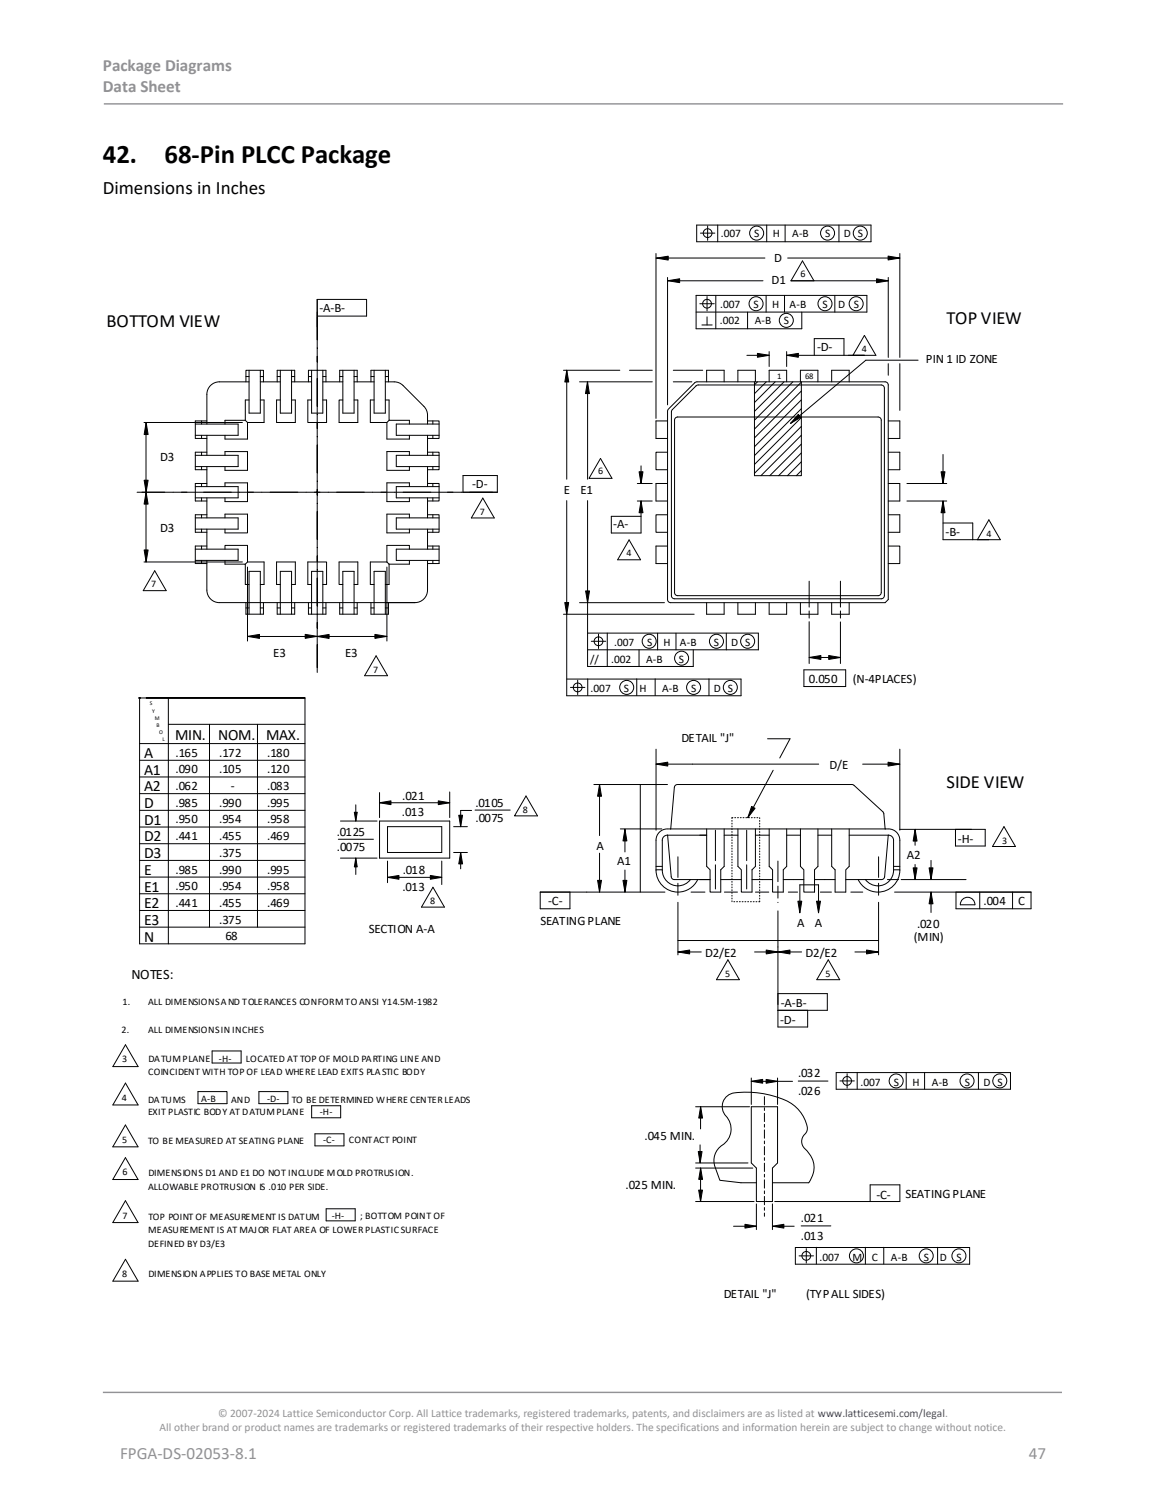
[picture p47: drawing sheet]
<svg xmlns="http://www.w3.org/2000/svg" width="216mm" height="279mm" viewBox="0 0 216 279" stroke-linecap="round" stroke-linejoin="round" font-family="sans-serif">
<defs><g id="words">
<g font-size="5">
<text x="19" y="30.1">42.</text>
<text x="30.5" y="30.1">68-Pin PLCC Package</text>
</g>
<text font-size="3.5" x="19" y="35.9">Dimensions in Inches</text>
<g font-size="3.4">
<text x="175.3" y="59.9">TOP VIEW</text>
<text x="19.7" y="60.6">BOTTOM VIEW</text>
<text x="175.3" y="145.9">SIDE VIEW</text>
</g>
<g font-size="3.2" fill="#919195">
<text x="19" y="13.2">Package Diagrams</text>
<text x="19" y="17.1">Data Sheet</text>
<text x="22.2" y="270.2">FPGA-DS-02053-8.1</text>
<text x="190.5" y="270.2">47</text>
</g>
<g font-size="2.9">
<text x="32.4" y="137.1">MIN.</text>
<text x="40.4" y="137.1">NOM.</text>
<text x="49.3" y="137.1">MAX.</text>
<text x="26.7" y="140.3">A</text>
<text x="26.7" y="143.4">A1</text>
<text x="26.7" y="149.6">D</text>
<text x="26.7" y="146.5">A2</text>
<text x="26.7" y="152.7">D1</text>
<text x="26.7" y="155.8">D2</text>
<text x="26.7" y="162">E</text>
<text x="26.7" y="158.9">D3</text>
<text x="26.7" y="165.1">E1</text>
<text x="26.7" y="171.3">E3</text>
<text x="26.7" y="168.2">E2</text>
<text x="26.7" y="174.4">N</text>
</g>
<text font-size="2.6" x="24.4" y="181.3">NOTES:</text>
<g font-size="2.4">
<text x="142.9" y="52.7">D1</text>
<text x="143.3" y="48.6">D</text>
<text x="59.1" y="57.8">-A-B-</text>
<text x="151.3" y="65">-D-</text>
<text x="171.4" y="67.2">PIN 1 ID ZONE</text>
<text x="29.7" y="85.3">D3</text>
<text x="87.4" y="90.4">-D-</text>
<text x="104.4" y="91.5">E</text>
<text x="107.5" y="91.5">E1</text>
<text x="29.7" y="98.4">D3</text>
<text x="113.5" y="97.9">-A-</text>
<text x="175.1" y="99.2">-B-</text>
<text x="50.6" y="121.7">E3</text>
<text x="63.9" y="121.7">E3</text>
<text x="149.8" y="126.5">0.050</text>
<text x="157.9" y="126.4">(N-4PLACES)</text>
<text x="126.2" y="137.4">DETAIL &quot;J&quot;</text>
<text x="32.5" y="140.1">.165</text>
<text x="32.5" y="143.2">.090</text>
<text x="40.6" y="143.2">.105</text>
<text x="40.6" y="140.1">.172</text>
<text x="49.5" y="143.2">.120</text>
<text x="49.5" y="140.1">.180</text>
<text x="153.6" y="142.4">D/E</text>
<text x="32.5" y="146.3">.062</text>
<text x="32.5" y="149.4">.985</text>
<text x="40.6" y="149.4">.990</text>
<text x="42.8" y="146.3">-</text>
<text x="49.5" y="149.4">.995</text>
<text x="49.5" y="146.3">.083</text>
<text x="74.5" y="148">.021</text>
<text x="88" y="149.5">.0105</text>
<text x="32.5" y="152.5">.950</text>
<text x="32.5" y="155.5">.441</text>
<text x="40.6" y="155.6">.455</text>
<text x="40.6" y="152.5">.954</text>
<text x="49.5" y="152.5">.958</text>
<text x="49.5" y="155.6">.469</text>
<text x="62.4" y="154.9">.0125</text>
<text x="74.4" y="151.2">.013</text>
<text x="88.1" y="152.2">.0075</text>
<text x="177.4" y="156">-H-</text>
<text x="32.5" y="161.7">.985</text>
<text x="40.6" y="161.7">.990</text>
<text x="40.6" y="158.6">.375</text>
<text x="49.5" y="161.7">.995</text>
<text x="62.4" y="157.7">.0075</text>
<text x="74.6" y="161.9">.018</text>
<text x="110.4" y="157.3">A</text>
<text x="114.3" y="160.2">A1</text>
<text x="167.9" y="159">A2</text>
<text x="32.5" y="167.9">.441</text>
<text x="32.5" y="164.8">.950</text>
<text x="40.6" y="167.9">.455</text>
<text x="40.6" y="164.8">.954</text>
<text x="49.5" y="167.9">.469</text>
<text x="49.5" y="164.8">.958</text>
<text x="74.5" y="165">.013</text>
<text x="101.5" y="167.6">-C-</text>
<text x="182.1" y="167.6">.004</text>
<text x="188.6" y="167.6">C</text>
<text x="40.6" y="171">.375</text>
<text x="68.3" y="172.7">SECTION A-A</text>
<text x="100.1" y="171.3">SEATING PLANE</text>
<text x="147.6" y="171.6">A</text>
<text x="150.9" y="171.6">A</text>
<text x="169.8" y="171.8">.020</text>
<text x="41.7" y="174.1">68</text>
<text x="130.5" y="177.1">D2/E2</text>
<text x="149.1" y="177.1">D2/E2</text>
<text x="169.2" y="174.3">(MIN)</text>
<text x="144.4" y="189.5">-D-</text>
<text x="144.6" y="186.5">-A-B-</text>
<text x="147.8" y="199.5">.032</text>
<text x="147.8" y="202.7">.026</text>
<text x="119.3" y="211">.045 MIN.</text>
<text x="115.8" y="220.2">.025 MIN.</text>
<text x="162.3" y="221.9">-C-</text>
<text x="167.7" y="221.8">SEATING PLANE</text>
<text x="148.3" y="226.3">.021</text>
<text x="148.3" y="229.6">.013</text>
<text x="134" y="240.4">DETAIL &quot;J&quot;</text>
<text x="149.3" y="240.4">(TYP ALL SIDES)</text>
</g>
<g font-size="2.1">
<text x="133.5" y="43.9">.007</text>
<text x="139.6" y="43.9">S</text>
<text x="143.1" y="43.9">H</text>
<text x="146.7" y="43.9">A-B</text>
<text x="152.8" y="43.9">S</text>
<text x="156.3" y="43.9">D S</text>
<text x="133.3" y="57">.007</text>
<text x="139.5" y="57">S</text>
<text x="143" y="57">H</text>
<text x="146.2" y="57">A-B</text>
<text x="152.3" y="57">S</text>
<text x="155.2" y="57">D</text>
<text x="158.1" y="57">S</text>
<text x="133.3" y="60.1">.002</text>
<text x="139.7" y="60.1">A-B</text>
<text x="145.1" y="60.1">S</text>
<text x="113.7" y="119.6">.007</text>
<text x="119.8" y="119.6">S</text>
<text x="122.9" y="119.6">H</text>
<text x="125.9" y="119.6">A-B</text>
<text x="132.2" y="119.6">S</text>
<text x="135.4" y="119.6">D S</text>
<text x="109.3" y="122.7">//</text>
<text x="113.2" y="122.7">.002</text>
<text x="119.6" y="122.7">A-B</text>
<text x="125.7" y="122.7">S</text>
<text x="109.4" y="128.1">.007</text>
<text x="115.5" y="128.1">S</text>
<text x="118.4" y="128.1">H</text>
<text x="122.6" y="128.1">A-B</text>
<text x="128" y="128.1">S</text>
<text x="132.1" y="128.1">D S</text>
<text x="159.3" y="201.1">.007</text>
<text x="165.5" y="201.1">S</text>
<text x="169" y="201.1">H</text>
<text x="172.6" y="201.1">A-B</text>
<text x="178.6" y="201.1">S</text>
<text x="182.1" y="201.1">D S</text>
<text x="151.7" y="233.5">.007</text>
<text x="157.9" y="233.5">M</text>
<text x="161.4" y="233.5">C</text>
<text x="165" y="233.5">A-B</text>
<text x="171.1" y="233.5">S</text>
<text x="174" y="233.5">D</text>
<text x="177.1" y="233.5">S</text>
</g>
<g font-size="2.1" fill="#919195">
<text x="40.4" y="262.3">© 2007-2024 Lattice Semiconductor Corp. All Lattice trademarks, registered trademarks, patents, and disclaimers are as listed at www.latticesemi.com/legal.</text>
<text x="29.6" y="264.9">All other brand or product names are trademarks or registered trademarks of their respective holders. The specifications and information herein are subject to change without notice.</text>
</g>
<g font-size="1.9">
<text x="148.2" y="51.4">6</text>
<text x="159.6" y="65.1">4</text>
<text x="110.8" y="87.8">6</text>
<text x="88.8" y="95.4">7</text>
<text x="182.7" y="99.3">4</text>
<text x="116" y="103">4</text>
<text x="28" y="108.8">7</text>
<text x="69.1" y="124.6">7</text>
<text x="96.8" y="150.5">8</text>
<text x="185.5" y="156.3">3</text>
<text x="79.7" y="167.5">8</text>
<text x="134.3" y="180.8">5</text>
<text x="152.9" y="180.8">5</text>
<text x="22.5" y="191.2">2.</text>
<text x="22.7" y="186">1.</text>
<text x="27.4" y="186">ALL DIMENSIONS AND TOLERANCES CONFORM TO ANSI Y14.5M-1982</text>
<text x="27.4" y="191.2">ALL DIMENSIONS IN INCHES</text>
<text x="22.7" y="196.6">3</text>
<text x="27.5" y="196.6">DATUM PLANE</text>
<text x="40.5" y="196.6">-H-</text>
<text x="45.5" y="196.6">LOCATED AT TOP OF MOLD PARTING LINE AND</text>
<text x="22.6" y="203.9">4</text>
<text x="27.4" y="199">COINCIDENT WITH TOP OF LEAD WHERE LEAD EXITS PLASTIC BODY</text>
<text x="27.4" y="206.5">EXIT PLASTIC BODY AT DATUM PLANE</text>
<text x="27.4" y="204.2">DATUMS</text>
<text x="37.3" y="204.1">A-B</text>
<text x="42.8" y="204.2">AND</text>
<text x="49.5" y="204.1">-D-</text>
<text x="54" y="204.2">TO BE DETERMINED WHERE CENTER LEADS</text>
<text x="59.2" y="206.5">-H-</text>
<text x="22.7" y="211.6">5</text>
<text x="27.4" y="211.8">TO BE MEASURED AT SEATING PLANE</text>
<text x="59.8" y="211.7">-C-</text>
<text x="64.6" y="211.7">CONTACT POINT</text>
<text x="22.7" y="217.5">6</text>
<text x="27.4" y="220.3">ALLOWABLE PROTRUSION IS .010 PER SIDE.</text>
<text x="27.5" y="217.8">DIMENSIONS D1 AND E1 DO NOT INCLUDE MOLD PROTRUSION.</text>
<text x="22.7" y="225.7">7</text>
<text x="27.5" y="225.8">TOP POINT OF MEASUREMENT IS DATUM</text>
<text x="61.4" y="225.7">-H-</text>
<text x="66.7" y="225.8">; BOTTOM POINT OF</text>
<text x="27.5" y="230.9">DEFINED BY D3/E3</text>
<text x="27.5" y="228.4">MEASUREMENT IS AT MAJOR FLAT AREA OF LOWER PLASTIC SURFACE</text>
<text x="22.6" y="236.5">8</text>
<text x="27.5" y="236.5">DIMENSION APPLIES TO BASE METAL ONLY</text>
</g>
<g font-size="1.6">
<text x="143.9" y="70.2">1</text>
<text x="149.1" y="70.2">68</text>
</g>
<g font-size="1.1">
<text x="27.7" y="130.6">S</text>
<text x="28.2" y="132">Y</text>
<text x="28.7" y="133.3">M</text>
<text x="29" y="134.6">B</text>
<text x="29.5" y="136">O</text>
<text x="30.1" y="137.3">L</text>
</g>
</g></defs>
<path d="M19.2 19.2h177.6M19 257.8h177.6" fill="none" stroke="#919195" stroke-width=".26"/>
<g fill="#000">
<path d="M121.6 47.8l2.1-.4v.8zM123.7 52l2.1-.4v.7zM162.3 51.6l2.2 .4-2.2 .4zM164.4 47.4l2.2 .4-2.2 .3zM104.9 68.6l.4 2.1h-.7zM108.8 70.7l.3 2.2h-.7zM140.2 65.4l2.2 .4-2.2 .4zM145.7 65.8l2.1-.4v.8zM147.8 76.7l.5 .6-1.9 1.1zM27 91.1l.4 2.2h-.7zM27.1 78.2l.3 2.3h-.7zM26.7 88.9h.7l-.3 2.2z"/>
<path d="M118.7 92.8l.4 2.1h-.8zM118.3 87.4h.8l-.4 2.1zM174.6 92.8l.4 2.1h-.8zM174.2 87.4h.8l-.4 2.1zM26.7 101.8h.7l-.3 2.2zM45.8 117.8l2.2-.3v.7zM56.5 117.5l2.2 .3-2.2 .4zM58.7 117.8l2.2-.3v.7zM69.4 117.5l2.2 .3-2.2 .4zM104.6 111.6h.7l-.4 2.1zM108.4 109.4h.8l-.4 2.2zM149.8 121.7l2.2-.3v.7z"/>
<path d="M153.4 121.4l2.2 .3-2.2 .4zM65.6 150.4h.6l-.3 1.6zM70.3 148.6l2.1-.3v.7zM81.2 148.3l2.1 .3-2.1 .4zM85.3 157.8l.4 2.2h-.8zM84.9 150.9h.8l-.4 2.2zM111 145.3l.4 2.1h-.7zM115.7 153.5l.4 2.2h-.7zM121.5 141.5l2.1-.4v.7zM139.2 149.3l.6 .4-1.3 1.7zM164.4 141.1l2.2 .4-2.2 .3zM169.4 153.6l.4 2.1h-.7z"/>
<path d="M65.9 158.9l.2 1.6h-.5zM71.8 162.4l2.1-.3v.7zM79.7 162.1l2.1 .3-2.1 .4zM110.7 163h.7l-.4 2.2zM115.4 163h.7l-.4 2.2zM125.5 176.3l2.2-.4v.7zM141.9 175.9l2.1 .4-2.1 .3zM144.1 176.3l2.2-.4v.7zM147.7 166.9h.8l-.4 2.1zM151.2 166.9h.7l-.3 2.1zM160.5 175.9l2.1 .4-2.1 .3zM169.1 160.7h.7l-.4 2.2z"/>
<path d="M172.4 165.2l.4 2.1h-.8zM172 160.7h.8l-.4 2.2zM129.3 213.2h.7l-.4 2.1zM129.7 204.9l.4 2.1h-.7zM129.7 216.3l.4 2.1h-.7zM139.1 200.2l2.1-.3v.7zM141.9 199.9l2.1 .3-2.1 .4zM129.4 220.4h.7l-.4 2.1zM137.9 226.7l2.2 .3-2.2 .4zM143 227l2.1-.3v.7z"/>
</g>
<g fill="none" stroke="#000" stroke-width=".19">
<path d="M58.7 58.5h9.2v-3.1h-9.2v5.1M121.5 47.8h20.1M121.5 46.9v30.6M121.6 47.8l2.1-.4v.8zM123.6 52h17.7M123.6 51.4v23.6M123.7 52l2.1-.4v.7zM128.9 57.8h31.6v-3.1h-31.6v6.2h19.6v-3.1M129 41.7h32.3v3.1h-32.3zM129.6 56.2h2.7M129.7 43.2h2.7M130.9 54.9v2.7"/>
<path d="M130.9 58.7v1.5M131 41.8v2.7M132.5 54.7v6.2M132.9 41.7v3.1M138.4 57.8v3.1M141.9 54.7v3.1M142 41.7v3.1M145.3 54.7v3.1M145.4 41.7v3.1M145.8 47.8h20.8M150.7 52l-2.1-3.7-2.1 3.7h18M154.6 54.7v3.1"/>
<path d="M155.3 41.7v3.1M162.3 51.6l2.2 .4-2.2 .4zM164.4 47.4l2.2 .4-2.2 .3zM164.5 51.4v14.8M166.6 46.9v19.3M26.7 78.2h18.2M27 78.2v25.9M27.1 78.2l.3 2.3h-.7zM36.2 78.5h7.9v2.1h-7.9M37.3 77.9v.6M38.3 77.9h-2.1v3.3h2.1M38.3 73v5.5"/>
<path d="M45.4 77.8l.4 .4v3.1h-4.1v-.7M45.5 70.7v-2.1h3.3v2.1M45.5 69.7h.6M46.1 70.7h-5.5a2.32 2.32 0 0 0-2.3 2.3M46.1 74.1h-.7v3.7h-3.7v.7M46.1 68.6v7.9h2.1v-7.9M48.2 70.7h3.7M48.2 74.1h.7v4.1h-3.1M48.2 69.7h.6M51.3 70.7v-2.1h3.3v2.1M51.3 69.7h.6M51.9 74.1h-.7v4.1h3.5v-4.1h-.7"/>
<path d="M51.9 68.6v7.9h2.1v-7.9M54 70.7h3.7M54 69.7h.6M57.1 70.7v-2.1h3.3v2.1M57.1 69.7h.6M57.7 74.1h-.7v4.1h3.5v-4.1h-.7M57.7 68.6v7.9h2.1v-7.9M59.8 70.7h3.7M59.8 69.7h.6M62.9 70.7v-2.1h3.2v2.1M62.9 69.7h.6M63.5 74.1h-.7v4.1h3.5v-4.1h-.7"/>
<path d="M63.5 68.6v7.9h2.1v-7.9M65.6 70.7h3.7M65.6 69.7h.5M68.7 70.7v-2.1h3.2v2.1M68.7 69.7h.6M69.3 74.1h-.7v4.1h3l.4-.4M69.3 68.6v7.9h2v-7.9M71.3 70.7a4.6 4.6 0 0 1 2.7 .3l.6 .4 3.9 3.8 .4 .6a4.6 4.6 0 0 1 .3 2.7M71.3 74.1h.7v3.7h3.8v.7M71.3 69.7h.6M71.6 78.2v3.1h4.2v-.7M79.2 77.9h2.1v3.3h-2.1"/>
<path d="M80.1 77.9v.6M81.3 78.5h-7.9v2.1h7.9M104.3 68.6h10.5M104.9 68.6v20.1M104.9 68.6l.4 2.1h-.7zM107.3 70.7h13.5M108.8 70.7l.3 2.2h-.7zM108.8 70.7v18M116.6 68.6h4.2M123.6 77.9h-2.1v3.3h2.1M124.7 70.7h3.4M124.7 68.6h5.4"/>
<path d="M125.1 77.4l.4-.2h37.1a.58 .58 0 0 1 .6 .6v31.9a.58 .58 0 0 1-.6 .6h-37.1a.58 .58 0 0 1-.6-.6v-31.9zM128.6 70.9l.5-.2h34.8a.58 .58 0 0 1 .6 .6v39.7l-.6 .6h-39.7a.58 .58 0 0 1-.6-.6v-34.9l.2-.4zM130 60.2h1.9M130.8 70.7v-2.1h3.3v2.1M136.6 70.7v-2.1h3.3v2.1M138.3 65.8h4.1M139.7 70.7v17.4h8.7v-17.4M140.2 65.4l2.2 .4-2.2 .4zM140.3 70.7l-.6 .6M141.9 70.7l-2.2 2.2M142.4 70.7v-2.1h3.3v2.1M142.4 65.1v2.8"/>
<path d="M143.5 70.7l-3.8 3.8M145.2 70.7l-5.5 5.5M145.7 65.8l2.1-.4v.8zM145.7 65.8h16.5l-2.1-3.7-2.2 3.7M145.7 65.1v2.8M146.8 70.7l-7.1 7.1M147.8 76.7l.5 .6-1.9 1.1zM148.2 70.7v-2.1h3.2v2.1M148.4 74l-8.7 8.7M148.4 72.4l-8.7 8.7M148.4 70.8l-8.7 8.6M148.4 75.7l-8.7 8.7"/>
<path d="M148.4 77.3l-8.7 8.7M148.4 79l-8.7 8.6M150.8 65.8v-3.1h5.5v3.1M154 70.7v-2.1h3.2v2.1M163.8 71.9a.58 .58 0 0 0-.6-.6h-33.9l-.4 .1-4.4 4.4-.2 .5v34a.58 .58 0 0 0 .6 .6h38.3a.58 .58 0 0 0 .6-.6M163.8 71.9v38.4M164.5 77.9h2.1v3.3h-2.1M164.5 67.3v2.2M166.6 67.3v8.7M170 66.7h-9.7l-13.9 11.7M26.7 88.9h.7l-.3 2.2zM27 91.1l.4 2.2h-.7z"/>
<path d="M36.2 95.9h7.9v2.1h-7.9M36.2 90.1h7.9v2.1h-7.9M36.2 84.3h7.9v2.1h-7.9M37.3 80.6v.6M37.3 83.7v.6M37.3 86.4v.6M37.3 89.5v.6M37.3 92.2v.6M37.3 95.3v.6M37.3 98v.6M38.3 89.5h-2.1v3.3h2.1M38.3 95.3h-2.1v3.3h2.1"/>
<path d="M38.3 83.7h-2.1v3.3h2.1M38.3 80.6v3.7M38.3 86.4v3.7M38.3 92.2v3.7M38.3 98v3.7M41.7 95.9v-.7h4.1v3.5h-4.1v-.7M41.7 84.3v-.7h4.1v3.5h-4.1v-.7M41.7 90.1v-.7h4.1v3.5h-4.1v-.7M75.8 84.3v-.7h-4.2v3.5h4.2v-.7M75.8 90.1v-.7h-4.2v3.5h4.2v-.7M75.8 95.9v-.7h-4.2v3.5h4.2v-.7M79.2 83.7h2.1v3.3h-2.1"/>
<path d="M79.2 89.5h2.1v3.3h-2.1M79.2 95.3h2.1v3.3h-2.1M79.2 80.6v3.7M79.2 86.4v3.7M79.2 92.2v3.7M79.2 98v3.7M80.1 80.6v.6M80.1 83.7v.6M80.1 86.4v.6M80.1 89.5v.6M80.1 92.2v.6M80.1 95.3v.6"/>
<path d="M80.1 98v.6M81.3 84.3h-7.9v2.1h7.9M81.3 90.1h-7.9v2.1h7.9M81.3 95.9h-7.9v2.1h7.9M85.7 88h6.4v3.1h-6.4zM89.4 92.2l2.1 3.7h-4.2zM104.9 92.7v36.1h32.3v-3.1h-32.3M108.8 92.7v30.7h19.6v-3.1M111.2 84.9l2.1 3.7h-4.2zM116.5 100l2.1 3.6h-4.2zM118 92.8h2.8M118 89.5h2.8"/>
<path d="M118.3 87.4h.8l-.4 2.1zM118.7 92.8l.4 2.1h-.8zM118.7 92.8v5.9h-5.5v-3.1h5.5M118.7 86.3v3.2M123.6 95.3h-2.1v3.3h2.1M123.6 83.7h-2.1v3.3h2.1M123.6 89.5h-2.1v3.3h2.1M148.4 80.6l-7.5 7.5M148.4 82.2l-5.9 5.9M148.4 83.9l-4.2 4.2M148.4 85.5l-2.6 2.6M148.4 87.1l-1 1"/>
<path d="M164.5 89.5h2.1v3.3h-2.1M164.5 83.7h2.1v3.3h-2.1M164.5 95.3h2.1v3.3h-2.1M167.9 92.8h7.4M167.9 89.5h7.4M174.2 87.4h.8l-.4 2.1zM174.6 92.8l.4 2.1h-.8zM174.6 84.2v5.3M174.6 92.8v7.1h10.6l-2.1-3.7-2.1 3.7M174.6 96.8h5.5v3.1M26.7 104.1h18.2M26.7 101.8h.7l-.3 2.2z"/>
<path d="M28.6 105.7l2.2 3.7h-4.3zM36.2 101.7h7.9M36.2 103.8h7.9M37.3 101.1v.6M37.3 103.8v.5M38.3 103.8v5.5M38.3 101.1h-2.1v3.2h2.1M41.7 101.7v-.7h4.1v3.1M41.7 103.8v.7h3.7v3.7h.7M44.1 101.7v2.1M45.4 104.5l.4-.4h3.1v4.1h-.7M45.5 111.6v2.1h3.3v-2.1"/>
<path d="M45.5 112.6h.6M45.8 117.8h25.8M45.8 105v13.7M45.8 117.8l2.2-.3v.7zM46.1 113.7v-7.9h2.1v7.9M48.2 112.6h.6M51.3 111.6v2.1h3.3v-2.1M51.3 112.6h.6M51.9 108.2h-.7v-4.1h3.5v4.1h-.7M51.9 113.7v-7.9h2.1v7.9M54 112.6h.6M56.5 117.5l2.2 .3-2.2 .4z"/>
<path d="M57.1 111.6v2.1h3.3v-2.1M57.1 112.6h.6M57.7 108.2h-.7v-4.1h3.5v4.1h-.7M57.7 113.7v-7.9h2.1v7.9M58.7 117.8l2.2-.3v.7zM59.8 112.6h.6M62.9 111.6v2.1h3.2v-2.1M62.9 112.6h.6M63.5 108.2h-.7v-4.1h3.5v4.1h-.7M63.5 113.7v-7.9h2.1v7.9M65.6 112.6h.5M68.7 111.6v2.1h3.2v-2.1"/>
<path d="M68.7 112.6h.6M69.3 113.7v-7.9h2v7.9M69.4 117.5l2.2 .3-2.2 .4zM71.3 112.6h.6M71.6 104.1h-3v4.1h.7M71.6 104.1l.4 .4M71.6 105v13.7M72 104.5v3.7h-.7M73.4 103.8h7.9M75.8 101.7v-.7h-4.2v3.1M75.8 103.8v.7h-3.8M79.2 103.8v5.5a2.31 2.31 0 0 1-2.4 2.3h-36.2a2.32 2.32 0 0 1-2.3-2.3"/>
<path d="M79.2 101.1h2.1v3.2h-2.1M80.1 101.1v.6M80.1 103.8v.5M81.3 101.7h-7.9v2.1M104.3 113.7h24.2M104.6 111.6h.7l-.4 2.1zM107.3 111.6h15.7M108.4 109.4h.8l-.4 2.2zM108.8 117.2h31.6M109.5 118.7h2.7M110.8 117.4v2.7M112.4 117.2v6.2"/>
<path d="M121.8 117.2v3.1M123.6 101.1h-2.1v3.2h2.1M125.2 117.2v3.1M130.8 111.6v2.1h3.3v-2.1M134.5 117.2v3.1M136.6 111.6v2.1h3.3v-2.1M140.4 117.2v3.1h-31.6M142.4 111.6v2.1h3.3v-2.1M148.2 111.6v2.1h3.2v-2.1M149.8 107.6v4.8M149.8 113.1v1.3M149.8 115.1v7.8"/>
<path d="M154 111.6v2.1h3.2v-2.1M155.6 107.6v4.8M155.6 113.1v1.3M155.6 115.2v7.7M164.5 101.1h2.1v3.2h-2.1M25.8 137.7h30.7M27.1 129.2h29.4h-30.7v45.6h30.7v-45.6M31.2 129.2v45.6M31.2 134.1h25.3M38.8 134.1v37.6M47.7 134.1v37.6M69.6 121.4l2.2 3.7h-4.3z"/>
<path d="M105.6 127.3h2.7M107 125.9v2.7M108.8 125.7v3.1M117.9 125.7v3.1M118.3 120.3v3.1M121.3 125.7v3.1M121.5 138.7v15M131.3 125.7v3.1M142.1 136.8h4.2l-1.9 3.5M148.9 124h7.7v3.1h-7.7zM149.8 121.7h5.8zM149.8 121.7l2.2-.3v.7z"/>
<path d="M153.4 121.4l2.2 .3-2.2 .4zM166.6 138.7v15M25.8 159.3h30.7M25.8 140.8h30.7M25.8 143.9h30.7M25.8 146.9h30.7M25.8 150h30.7M25.8 153.1h30.7M25.8 156.2h30.7M62.6 155.4h6.5M63 158.9h6.8M63 152h6.8"/>
<path d="M65.6 150.4h.6l-.3 1.6zM65.9 158.9l.2 1.6h-.5zM65.9 149v3M65.9 158.9v3M70.3 148.6l2.1-.3v.7zM70.3 148.6h13M70.3 152h13v6.9h-13zM70.3 146.8v4.6M71.8 153.1h10v4.7h-10zM71.8 159.4v4M81.2 148.3l2.1 .3-2.1 .4zM81.8 159.4v4.4"/>
<path d="M83.3 146.6v4.8M84 157.8h2.5M84 153.1h2.5M84.9 150.9h.8l-.4 2.2zM85.3 157.8l.4 2.2h-.8zM85.3 157.8v3.1M87.3 150.1h-2v3M88 150h6.5M97.4 147.4l2.1 3.7h-4.2zM110 145.3h13.6M111 145.3l.4 2.1h-.7zM111 145.3v9.4"/>
<path d="M111 158v7.2M114.9 153.5h7.6M115.7 153.5l.4 2.2h-.7zM115.7 153.5v4.2M118.6 145.3v19.9M121.5 141.5l2.1-.4v.7zM121.5 141.5h30.1M123.6 153.5a2.09 2.09 0 0 0-2.1 2.1v5.5a4.1 4.1 0 0 0 3.1 4 4.1 4.1 0 0 0 4.6-2.2M123.6 154.6l.8 8 .5 .3h6.6M123.6 153.5h40.9M124.2 153.5l.7-7.7 .1-.3 .4-.2h32.5l5.7 5.2 .3 3M125.5 158.6v3.9"/>
<path d="M130.8 154.6h-7.2a.92 .92 0 0 0-1 1v5.5a2.89 2.89 0 0 0 2 2.8 2.89 2.89 0 0 0 3.2-1M130.8 153.5v6.9l.7 .6v4.2h2v-4.2l.6-.6v-6.9M132.5 153.7v5.7M134.1 154.6h2.5M136.6 153.5v6.9l.7 .6v4.2h1.9v-4.2l.7-.6v-6.9M139.2 149.3l.6 .4-1.3 1.7zM139.9 154.6h2.5M142.4 153.5v6.9l.7 .6v4.2h1.9v-4.2l.7-.6v-6.9M143.2 142.6l-4.7 8.8M144 159.4v3.8M145.7 154.6h2.5M148.2 153.5v6.9l.6 .6v4.2h2v-4.2l.7-.6v-6.9"/>
<path d="M151.5 154.6h2.5M154 153.5v6.9l.6 .6v4.2h2v-4.2l.6-.6v-6.9M157.2 154.6h7.3a.93 .93 0 0 1 1 1v5.5a2.89 2.89 0 0 1-2 2.8 2.89 2.89 0 0 1-3.3-1M159.7 141.5h6.9M162.7 158.6v3.9M164.4 141.1l2.2 .4-2.2 .3zM164.5 154.6l-.8 8-.5 .3h-6.6M164.5 153.5a2.09 2.09 0 0 1 2.1 2.1v5.5a4.1 4.1 0 0 1-3.1 4 4.1 4.1 0 0 1-4.6-2.2M169.4 153.6l.4 2.1h-.7zM169.4 153.6v2.9M172.4 159.3v3.6M176.9 153.6v3h5.5v-3h-15.8"/>
<path d="M185.9 153.1l2.1 3.6h-4.2zM25.8 162.4h30.7M25.8 165.5h30.7M25.8 168.6h30.7M25.8 171.7h30.7M71.8 162.4l2.1-.3v.7zM71.8 162.4h10M79.7 162.1l2.1 .3-2.1 .4zM80.2 164.3l2.1 3.7h-4.3zM105.5 165.2v3.1h-5.5v-3.1h23.1M110.7 163h.7l-.4 2.2zM115.4 163h.7l-.4 2.2z"/>
<path d="M115.7 161.1v4.1M121.5 161h1.1M121.5 160.4h1.1M125.5 163.5v2.3M125.5 174.1h37.2M125.5 176.3l2.2-.4v.7zM125.5 167.1v9.7M125.5 176.3h4.4M128 165.2h2.5M132.5 160.1v4.5M133.5 162.9h3.8M134.1 165.2h2.5"/>
<path d="M134.8 177.7l2.1 3.7h-4.2zM139.2 162.9h3.9M139.7 176.3h4.3M139.9 165.2h2.5M141.9 175.9l2.1 .4-2.1 .3zM144 164.1v2.2M144 175.3v14.9h5.5v-3.1M144.1 176.3l2.2-.4v.7zM144.1 176.3h4.3M145 162.9h3.8M146 165.2h1.7M147.7 166.9h.8l-.4 2.1z"/>
<path d="M148.1 166.9v-3.1h3.5v3.1M150.8 162.9h3.8M151.2 166.9h.7l-.3 2.1zM151.9 165.2h2.1M153.4 177.7l2.1 3.7h-4.3zM157.5 165.2h2.3M158.3 176.3h4.3M160.5 175.9l2.1 .4-2.1 .3zM162.7 163.5v2.3M162.7 167.1v9.7M164.3 162.9h2.1M165.5 161h1.1"/>
<path d="M165.5 160.4h1.1M165.6 165.2h25.3v3.1h-13.9v-3.1M166.9 162.9h12M169.1 160.7h.7l-.4 2.2zM169.4 160.1v2.8M172 160.7h.8l-.4 2.2zM172.4 165.2l.4 2.1h-.8zM172.4 165.2v3.8M178.1 166.7a1.35 1.35 0 0 1 1.5-.5 1.35 1.35 0 0 1 .9 1.3h-2.7zM181.4 165.2v3.1M187.5 165.2v3.1M23.2 193.4l2.4 4.1h-4.7z"/>
<path d="M39.3 194.6h5.3v2.2h-5.3zM139.1 199.6v4.9M141.9 199.9l2.1 .3-2.1 .4zM144 199.6v4.9M144 184h9.2v3.1h-9.2M154.8 198.6h32.3v3.1h-32.3zM156.9 198.8v2.7M158.7 198.6v3M167.8 198.6v3M171.2 198.6v3M181.2 198.6v3M23.2 208.3l2.4 4h-4.7z"/>
<path d="M23.2 214.3l2.4 4.1h-4.7zM23.2 200.5l2.4 4.1h-4.7zM36.7 202.1h5.3v2.3h-5.3zM47.9 202.1h5.4v2.3h-5.4zM57.7 204.7h5.4v2.3h-5.4zM58.3 209.9h5.4v2.3h-5.4zM128.8 216.3h10.6M128.8 215.3h9.7M128.8 204.9h10M129.3 213.2h.7l-.4 2.1zM129.6 212v3.3M129.7 204.9v4.1"/>
<path d="M129.7 216.3v6.2M129.7 204.9l.4 2.1h-.7zM129.7 216.3l.4 2.1h-.7zM139.1 200.2l2.1-.3v.7zM139.1 204.9h4.9v10.4l-1 1v6.2h-2.9v-6.2l-1-1zM139.1 200.2h7.6M140.1 219h-2.9l-3.9-.5-.9-2.5a3.6 3.6 0 0 1 1.8-4.3 3.6 3.6 0 0 0-.1-5.4 2.55 2.55 0 0 1 1.9-3.9 17.1 17.1 0 0 1 10.9 2.1 6.7 6.7 0 0 1 2.6 4.5 1.86 1.86 0 0 1-.7 1.3 1.94 1.94 0 0 0 .6 2.7 4.4 4.4 0 0 1 .4 6h-6.8M147.8 200.2h5.5M155.5 200.1h2.7M23.2 222.3l2.4 4.1h-4.7zM23.2 233.2l2.4 4h-4.7zM60.4 223.8h5.4v2.2h-5.4z"/>
<path d="M128.8 222.5h10.8M129.4 220.4h.7l-.4 2.1zM135.8 227h4.2M137.9 226.7l2.2 .3-2.2 .4zM140.1 222.9v4.8M143 227l2.1-.3v.7zM143 222.9v4.8M143.4 222.5h23.2v-3.1h-5.5v3.1M143.8 227h3.3M147.3 231h32.2v3.1h-32.2zM148 232.5h2.6M148.3 227h5.5"/>
<path d="M149.3 231.2v2.7M151.2 230.9v3.1M160.2 230.9v3.1M163.6 230.9v3.1M173.6 230.9v3.1"/>
<circle cx="130.9" cy="56.2" r=".81"/>
<circle cx="131" cy="43.2" r=".81"/>
<circle cx="140" cy="56.2" r="1.3"/>
<circle cx="140.1" cy="43.2" r="1.3"/>
<circle cx="145.6" cy="59.3" r="1.3"/>
<circle cx="152.8" cy="56.2" r="1.3"/>
<circle cx="153.2" cy="43.2" r="1.3"/>
<circle cx="158.5" cy="56.2" r="1.3"/>
<circle cx="159.3" cy="43.2" r="1.3"/>
<circle cx="110.8" cy="118.7" r=".81"/>
<circle cx="120.2" cy="118.7" r="1.3"/>
<circle cx="132.7" cy="118.7" r="1.3"/>
<circle cx="138.4" cy="118.7" r="1.3"/>
<circle cx="25.8" cy="129.2" r=".08"/>
<circle cx="107" cy="127.3" r=".81"/>
<circle cx="116" cy="127.3" r="1.3"/>
<circle cx="126.2" cy="121.9" r="1.3"/>
<circle cx="128.4" cy="127.3" r="1.3"/>
<circle cx="135.2" cy="127.3" r="1.3"/>
<circle cx="156.9" cy="200.1" r=".81"/>
<circle cx="165.9" cy="200.1" r="1.3"/>
<circle cx="179.1" cy="200.1" r="1.3"/>
<circle cx="185.1" cy="200.1" r="1.3"/>
<circle cx="149.3" cy="232.5" r=".81"/>
<circle cx="158.6" cy="232.5" r="1.3"/>
<circle cx="171.5" cy="232.5" r="1.3"/>
<circle cx="177.6" cy="232.5" r="1.3"/>
</g>
<path d="M135.5 151.4h5.2M140.7 151.4v15.6M135.5 167v-15.6M140.7 167h-5.2" fill="none" stroke="#000" stroke-width=".19" stroke-dasharray=".2 .3"/>
<path d="M58.7 57.8v65.8M25.4 91.1h65.8M92.1 91.1h-65.8M58.7 124.5v-65.8M138.3 159.4v-5.7M138.3 164.6v-4.5M144 175.3v-8.2" fill="none" stroke="#000" stroke-width=".19" stroke-dasharray="6.7 1.5 2.6 1.5"/>
<path d="M141.5 203v22.2" fill="none" stroke="#000" stroke-width=".19" stroke-dasharray="1.5 .5 .5 .5"/>
<use href="#words"/>
</svg>
